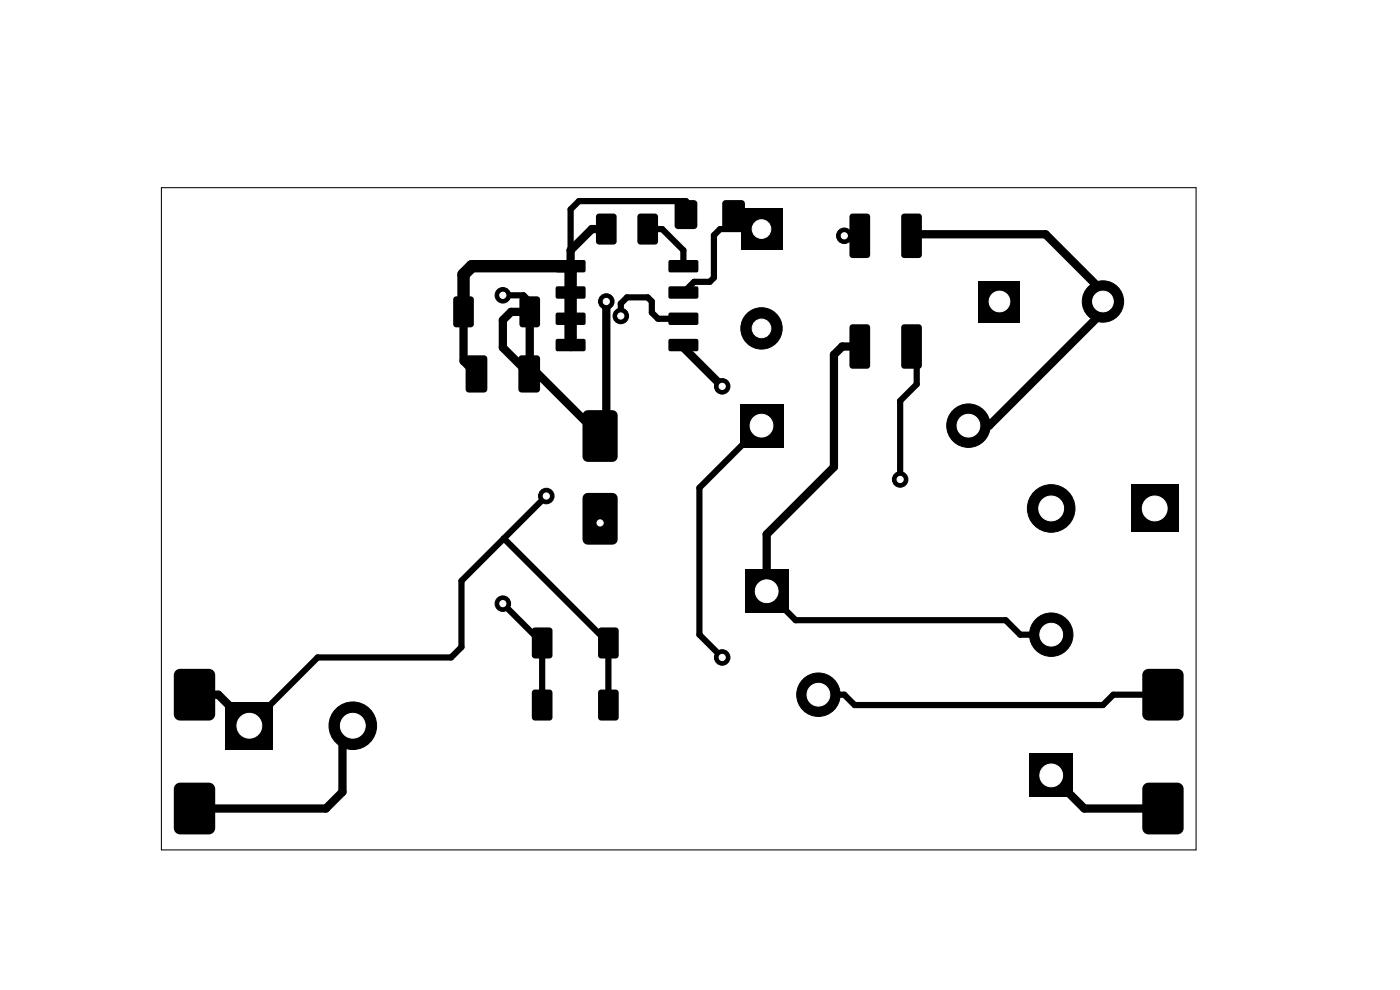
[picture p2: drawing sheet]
<svg xmlns="http://www.w3.org/2000/svg" width="297mm" height="210mm" viewBox="0 0 297 210" stroke-linecap="round" stroke-linejoin="round" font-family="sans-serif">
<g fill="#000">
<path d="M118 55.3l.3-.1h5.7l.2 .4v1.9l-.4 .3h-5.7l-.2-.4zM126.6 45.5l.5-.2h3.1a.66 .66 0 0 1 .6 .7v5.2a.66 .66 0 0 1-.6 .7h-3.1a.66 .66 0 0 1-.7-.7v-5.2zM135.4 45.5l.5-.2h3a.66 .66 0 0 1 .7 .7v5.2a.66 .66 0 0 1-.7 .7h-3a.66 .66 0 0 1-.7-.7v-5.2zM143.3 42.7l.5-.3h3.4a.72 .72 0 0 1 .7 .8v4.7a.72 .72 0 0 1-.7 .7h-3.4a.72 .72 0 0 1-.7-.7v-4.7zM141.9 55.3l.3-.1h5.7l.3 .4-.1 1.9-.3 .3h-5.8l-.2-.4zM157.2 44.2h8.7v8.8h-8.7zM153.4 42.7l.5-.3h3.4a.72 .72 0 0 1 .7 .8v4.7a.72 .72 0 0 1-.7 .7h-3.4a.72 .72 0 0 1-.7-.7v-4.7zM180.4 45.5l.5-.2h3a.66 .66 0 0 1 .7 .7v8.1a.66 .66 0 0 1-.7 .6h-3a.66 .66 0 0 1-.7-.6v-8.1zM191.4 45.5l.4-.2h3.1a.66 .66 0 0 1 .7 .7v8.1a.66 .66 0 0 1-.7 .6h-3.1a.66 .66 0 0 1-.6-.6v-8.1zM96.3 63.1l.5-.2h3.1a.66 .66 0 0 1 .6 .6v5.3a.66 .66 0 0 1-.6 .6h-3.1a.66 .66 0 0 1-.7-.6v-5.3zM99 75.6l.5-.2h3.2a.69 .69 0 0 1 .7 .7v6.5a.69 .69 0 0 1-.7 .7h-3.2a.69 .69 0 0 1-.7-.7v-6.5zM110.2 75.6l.5-.2h3.2a.69 .69 0 0 1 .7 .7v6.5a.69 .69 0 0 1-.7 .7h-3.2a.69 .69 0 0 1-.7-.7v-6.5z"/>
<path d="M110.4 63.1l.4-.2h3.1a.66 .66 0 0 1 .7 .6v5.3a.66 .66 0 0 1-.7 .6h-3.1a.66 .66 0 0 1-.6-.6v-5.3zM118 72l.3-.1h5.7l.2 .4v2l-.4 .2h-5.7l-.2-.4zM118 66.4l.3-.1h5.7l.2 .4v2l-.4 .2h-5.7l-.2-.4zM118 60.8l.3-.1 5.7 .1 .2 .3v2l-.4 .3-5.7-.1-.2-.3zM141.9 60.8l.3-.1 5.7 .1 .3 .3-.1 2-.3 .3-5.8-.1-.2-.3zM141.9 66.4l.3-.1h5.7l.3 .4-.1 2-.3 .2h-5.8l-.2-.4zM141.9 72l.3-.1h5.7l.3 .4-.1 2-.3 .2h-5.8l-.2-.4zM180.4 69l.5-.2h3a.66 .66 0 0 1 .7 .6v8.2a.66 .66 0 0 1-.7 .6h-3a.66 .66 0 0 1-.7-.6v-8.2zM191.4 69l.4-.2h3.1a.66 .66 0 0 1 .7 .6v8.2a.66 .66 0 0 1-.7 .6h-3.1a.66 .66 0 0 1-.6-.6v-8.2zM207.6 59.6h8.8v8.7h-8.8zM123.9 87.3l.8-.3h5.2a1.12 1.12 0 0 1 1.1 1.1v8.8a1.12 1.12 0 0 1-1.1 1.1h-5.2a1.12 1.12 0 0 1-1.1-1.1v-8.8zM156.9 85.7h9.3v9.2h-9.3z"/>
<path d="M123.9 104.9l.8-.3h5.2a1.12 1.12 0 0 1 1.1 1.1v8.7a1.12 1.12 0 0 1-1.1 1.1h-5.2a1.12 1.12 0 0 1-1.1-1.1v-8.7zM239.9 102.8h10.1v10.1h-10.1zM113 133.3l.5-.2h3.1a.66 .66 0 0 1 .6 .7v5.2a.66 .66 0 0 1-.6 .7h-3.1a.66 .66 0 0 1-.7-.7v-5.2zM127.1 133.3l.4-.2h3.1a.66 .66 0 0 1 .7 .7v5.2a.66 .66 0 0 1-.7 .7h-3.1a.66 .66 0 0 1-.6-.7v-5.2zM158 120.8h9.3v9.2h-9.3zM37.1 142.5l.3-.4 .8-.2h6.1a1.32 1.32 0 0 1 1.4 1.3v8.3a1.32 1.32 0 0 1-1.4 1.4h-6.1a1.32 1.32 0 0 1-1.3-1.4v-8.3zM47.8 148.9h10.1v10.1h-10.1zM113 146.5l.5-.2h3.1a.66 .66 0 0 1 .6 .6v5.3a.66 .66 0 0 1-.6 .7h-3.1a.66 .66 0 0 1-.7-.7v-5.3zM127.1 146.5l.4-.2h3.1a.66 .66 0 0 1 .7 .6v5.3a.66 .66 0 0 1-.7 .7h-3.1a.66 .66 0 0 1-.6-.7v-5.3zM218.4 159.9h9.2v9.2h-9.2zM242.6 142.5l.3-.4 .7-.2h6.2a1.32 1.32 0 0 1 1.3 1.3v8.3a1.32 1.32 0 0 1-1.3 1.4h-6.2a1.32 1.32 0 0 1-1.3-1.4v-8.3zM37.1 166.6l.3-.3 .8-.3h6.1a1.32 1.32 0 0 1 1.4 1.3v8.4a1.32 1.32 0 0 1-1.4 1.3h-6.1a1.32 1.32 0 0 1-1.3-1.3v-8.4z"/>
<path d="M242.6 166.6l.3-.3 .7-.3h6.2a1.32 1.32 0 0 1 1.3 1.3v8.4a1.32 1.32 0 0 1-1.3 1.3h-6.2a1.32 1.32 0 0 1-1.3-1.3v-8.4z"/>
</g>
<g fill="#000" stroke="#000" stroke-width=".21">
<circle cx="179.1" cy="50" r="1.65"/>
<circle cx="106.7" cy="62.6" r="1.65"/>
<circle cx="128.6" cy="64" r="1.65"/>
<circle cx="131.7" cy="67" r="1.65"/>
<circle cx="161.6" cy="69.7" r="4.4"/>
<circle cx="234" cy="64" r="4.4"/>
<circle cx="153.2" cy="82" r="1.65"/>
<circle cx="205.5" cy="90.3" r="4.6"/>
<circle cx="115.9" cy="105.2" r="1.65"/>
<circle cx="127.3" cy="110.9" r="1.65"/>
<circle cx="191" cy="101.7" r="1.65"/>
<circle cx="223" cy="107.9" r="5"/>
<circle cx="106.7" cy="128.1" r="1.65"/>
<circle cx="153.2" cy="139.5" r="1.65"/>
<circle cx="223" cy="134.6" r="4.6"/>
<circle cx="74.8" cy="154" r="5"/>
<circle cx="173.6" cy="147.4" r="4.6"/>
</g>
<path d="M128.6 48.6h-3l-4.5 4.5v3.4M179.1 50h3.3M193.4 50v-.3h28.4l12.2 12.2v4.3l-24.2 24.1h-4.3M98.3 66.2v10.4l2.8 2.7M128.6 64v27.2l-1.3 1.3-14.9-14.9v-11.4h-4l-1.7 1.7v5.8l5.6 5.6M145 73.2v.5l8.2 8.3M182.4 73.5h-3.7l-1.8 1.8v23.8l-14.3 14.2v12.1M41.3 147.4h5l6.6 6.6M74.8 154l-2.1 2.1v11.9l-3.6 3.5h-27.8M223 164.5l7 7h16.7" fill="none" stroke="#000" stroke-width="1.8"/>
<g fill="none" stroke="#000" stroke-width="1.3">
<path d="M137.4 48.6h3.1l4.5 4.5v3.4M145.5 45.5v-2.8h-22.7l-1.7 1.7v8.7M155.6 45.5l3.1 3.1M161.6 48.6h-8.8l-1.3 1.3v9l-.9 .9h-3.4l-2.2 2.2M106.7 62.6h4.4l1.3 1.4v2.2M131.7 67v-2.6l1.3-1.3h4.4l.9 .9v2.3l1.3 1.3h5.4M193.4 73.5v1.2l1.1 1.1v5.7l-3.5 3.5v16.7M161.6 90.3l-13.2 13.2v31.1l4.8 4.9M106.9 114.2l22.2 22.2v13.2M115.9 105.2l-18 18v14.1l-2.2 2.2h-28.3l-14.5 14.5M106.7 128.1l8.3 8.3v13.2M162.6 125.4l6.2 6.2h44.6l3 3h6.6"/>
<path d="M173.6 147.4h5.5l2.2 2.2h52.7l2.2-2.2h10.5"/>
</g>
<path d="M98.3 66.2v-8l1.8-1.7h21v16.7" fill="none" stroke="#000" stroke-width="2.6"/>
<path d="M34.2 39.8h219.5v140.5h-219.5z" fill="none" stroke="#000" stroke-width=".22"/>
<g fill="#fff" stroke="#fff" stroke-width=".21">
<circle cx="179.1" cy="50" r=".66"/>
<circle cx="153.2" cy="139.5" r=".66"/>
<circle cx="153.2" cy="82" r=".66"/>
<circle cx="106.7" cy="128.1" r=".66"/>
<circle cx="127.3" cy="110.9" r=".66"/>
<circle cx="191" cy="101.7" r=".66"/>
<circle cx="115.9" cy="105.2" r=".66"/>
<circle cx="131.7" cy="67" r=".66"/>
<circle cx="106.7" cy="62.6" r=".66"/>
<circle cx="128.6" cy="64" r=".66"/>
<circle cx="245" cy="107.9" r="2.63"/>
<circle cx="223" cy="107.9" r="2.63"/>
<circle cx="212" cy="64" r="2.19"/>
<circle cx="234" cy="64" r="2.2"/>
<circle cx="161.6" cy="90.3" r="2.41"/>
<circle cx="205.5" cy="90.3" r="2.41"/>
<circle cx="162.6" cy="125.4" r="2.41"/>
<circle cx="173.6" cy="147.4" r="2.41"/>
<circle cx="161.6" cy="48.6" r="1.98"/>
<circle cx="161.6" cy="69.7" r="1.98"/>
<circle cx="223" cy="164.5" r="2.41"/>
<circle cx="223" cy="134.6" r="2.41"/>
<circle cx="52.9" cy="154" r="2.63"/>
<circle cx="74.8" cy="154" r="2.63"/>
</g>
</svg>
